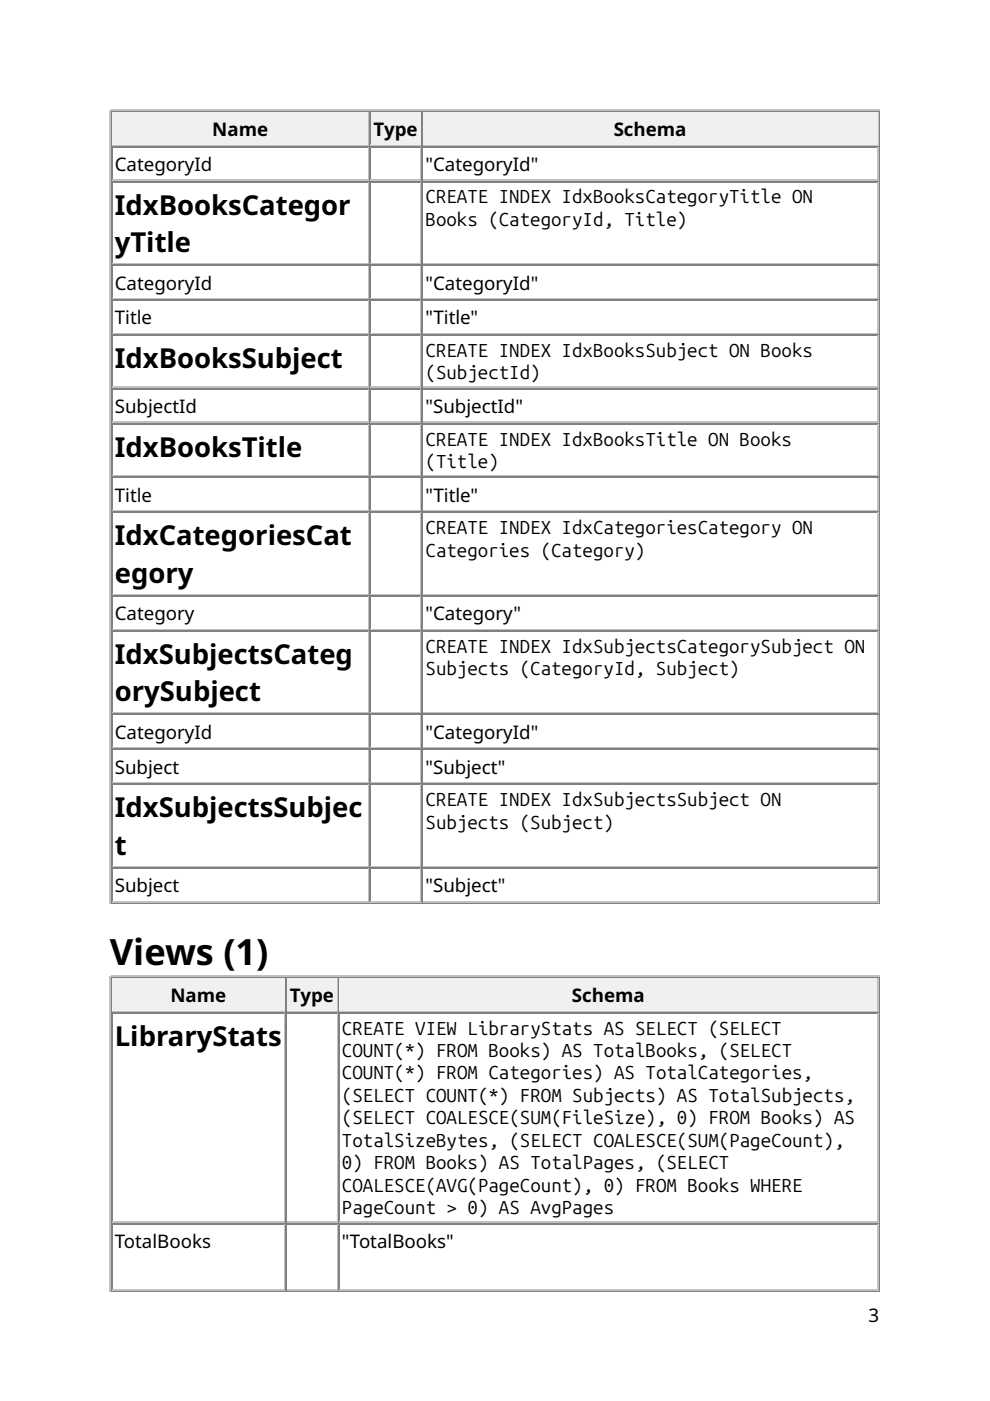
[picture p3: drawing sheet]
<svg xmlns="http://www.w3.org/2000/svg" width="210mm" height="297mm" viewBox="0 0 210 297" stroke-linecap="round" stroke-linejoin="round" font-family="sans-serif">
<defs><g id="words">
<text font-size="7.7" x="23.3" y="204.5">Views (1)</text>
<g font-size="5.8">
<text x="24.3" y="45.5">IdxBooksCategor</text>
<text x="24.3" y="53.4">yTitle</text>
<text x="24.3" y="78.1">IdxBooksSubject</text>
<text x="24.3" y="96.8">IdxBooksTitle</text>
<text x="24.3" y="115.6">IdxCategoriesCat</text>
<text x="24.3" y="123.6">egory</text>
<text x="24.3" y="140.8">IdxSubjectsCateg</text>
<text x="24.3" y="148.7">orySubject</text>
<text x="24.3" y="173.3">IdxSubjectsSubjec</text>
<text x="24.3" y="181.2">t</text>
<text x="24.3" y="221.7">LibraryStats</text>
</g>
<g font-size="4">
<text x="45" y="28.8">Name</text>
<text x="79.2" y="28.8">Type</text>
<text x="130.1" y="28.8">Schema</text>
<text x="24.3" y="36.2">CategoryId</text>
<text x="90.2" y="36.2">&quot;CategoryId&quot;</text>
<text x="90.2" y="43.1">CREATE INDEX IdxBooksCategoryTitle ON</text>
<text x="90.2" y="47.9">Books (CategoryId, Title)</text>
<text x="24.3" y="61.4">CategoryId</text>
<text x="90.2" y="61.4">&quot;CategoryId&quot;</text>
<text x="24.3" y="68.8">Title</text>
<text x="90.2" y="68.8">&quot;Title&quot;</text>
<text x="90.2" y="75.7">CREATE INDEX IdxBooksSubject ON Books</text>
<text x="90.2" y="80.4">(SubjectId)</text>
<text x="24.3" y="87.6">SubjectId</text>
<text x="90.2" y="87.6">&quot;SubjectId&quot;</text>
<text x="90.2" y="94.5">CREATE INDEX IdxBooksTitle ON Books</text>
<text x="90.2" y="99.2">(Title)</text>
<text x="24.3" y="106.4">Title</text>
<text x="90.2" y="106.4">&quot;Title&quot;</text>
<text x="90.2" y="113.2">CREATE INDEX IdxCategoriesCategory ON</text>
<text x="90.2" y="118">Categories (Category)</text>
<text x="24.3" y="131.5">Category</text>
<text x="90.2" y="131.5">&quot;Category&quot;</text>
<text x="90.2" y="138.4">CREATE INDEX IdxSubjectsCategorySubject ON</text>
<text x="90.2" y="143.1">Subjects (CategoryId, Subject)</text>
<text x="24.3" y="156.6">CategoryId</text>
<text x="90.2" y="156.6">&quot;CategoryId&quot;</text>
<text x="24.3" y="164">Subject</text>
<text x="90.2" y="164">&quot;Subject&quot;</text>
<text x="90.2" y="170.9">CREATE INDEX IdxSubjectsSubject ON</text>
<text x="90.2" y="175.7">Subjects (Subject)</text>
<text x="24.3" y="189.2">Subject</text>
<text x="90.2" y="189.2">&quot;Subject&quot;</text>
<text x="36.1" y="212.5">Name</text>
<text x="61.5" y="212.5">Type</text>
<text x="121.3" y="212.5">Schema</text>
<text x="72.5" y="219.3">CREATE VIEW LibraryStats AS SELECT (SELECT</text>
<text x="72.5" y="224.1">COUNT(*) FROM Books) AS TotalBooks, (SELECT</text>
<text x="72.5" y="228.9">COUNT(*) FROM Categories) AS TotalCategories,</text>
<text x="72.5" y="233.6">(SELECT COUNT(*) FROM Subjects) AS TotalSubjects,</text>
<text x="72.5" y="238.4">(SELECT COALESCE(SUM(FileSize), 0) FROM Books) AS</text>
<text x="72.5" y="243.2">TotalSizeBytes, (SELECT COALESCE(SUM(PageCount),</text>
<text x="72.5" y="247.9">0) FROM Books) AS TotalPages, (SELECT</text>
<text x="72.5" y="252.7">COALESCE(AVG(PageCount), 0) FROM Books WHERE</text>
<text x="72.5" y="257.4">PageCount &gt; 0) AS AvgPages</text>
<text x="24.3" y="264.6">TotalBooks</text>
<text x="72.5" y="264.6">&quot;TotalBooks&quot;</text>
<text x="184.1" y="280.2">3</text>
</g>
</g></defs>
<path d="M23.4 23.3v168.3M23.5 23.4h163M23.8 30.8h54.5M78.2 23.8v6.9" fill="none" stroke="#c0c0c0" stroke-width=".26"/>
<path d="M23.7 23.5v7.5M23.8 23.7h54.5M186.4 23.5v167.8M23.5 191.4h163" fill="none" stroke="#808080" stroke-width=".26"/>
<g fill="#f0f0f0">
<path d="M23.8 23.8h54.3v6.9h-54.3z"/>
<path d="M45 24.3h11.9v5.9h-11.9z"/>
</g>
<path d="M78.4 23.5v7.5M78.6 23.7h10.8" fill="none" stroke="#808080" stroke-width=".26"/>
<path d="M78.6 30.8h10.8M89.3 23.8v6.9" fill="none" stroke="#c0c0c0" stroke-width=".26"/>
<g fill="#f0f0f0">
<path d="M78.6 23.8h10.6v6.9h-10.6z"/>
<path d="M79.1 24.3h9.5v5.9h-9.5z"/>
</g>
<path d="M89.6 23.5v7.5M89.7 23.7h96.6" fill="none" stroke="#808080" stroke-width=".26"/>
<path d="M89.7 30.8h96.6M186.1 23.8v6.9" fill="none" stroke="#c0c0c0" stroke-width=".26"/>
<g fill="#f0f0f0">
<path d="M89.7 23.8h96.3v6.9h-96.3z"/>
<path d="M129.9 24.3h15.9v5.9h-15.9z"/>
</g>
<g fill="none" stroke="#808080" stroke-width=".26">
<path d="M23.7 31v160.3M23.8 31.1h54.5M23.8 38.5h54.5M78.4 31v160.3M78.6 31.1h10.8M78.6 38.5h10.8M89.6 31v160.3M89.7 31.1h96.6M89.7 38.5h96.6M23.8 56.2h54.5M78.6 56.2h10.8M89.7 56.2h96.6"/>
<path d="M23.8 63.6h54.5M23.8 71h54.5M78.6 63.6h10.8M78.6 71h10.8M89.7 63.6h96.6M89.7 71h96.6M23.8 82.4h54.5M23.8 89.8h54.5M78.6 82.4h10.8M78.6 89.8h10.8M89.7 82.4h96.6M89.7 89.8h96.6"/>
<path d="M23.8 101.2h54.5M23.8 108.6h54.5M78.6 101.2h10.8M78.6 108.6h10.8M89.7 101.2h96.6M89.7 108.6h96.6M23.8 126.3h54.5M23.8 133.7h54.5M78.6 126.3h10.8M78.6 133.7h10.8M89.7 126.3h96.6M89.7 133.7h96.6"/>
<path d="M23.8 151.5h54.5M23.8 158.9h54.5M78.6 151.5h10.8M78.6 158.9h10.8M89.7 151.5h96.6M89.7 158.9h96.6M23.8 166.3h54.5M78.6 166.3h10.8M89.7 166.3h96.6M23.8 184h54.5M78.6 184h10.8M89.7 184h96.6"/>
<path d="M23.7 207.2v7.4M23.8 207.3h36.8M186.4 207.2v66.4M23.5 273.7h163"/>
</g>
<g fill="none" stroke="#c0c0c0" stroke-width=".26">
<path d="M23.8 38.2h54.5M78.2 31.2v6.9M78.2 38.6v17.2M78.6 38.2h10.8M89.3 31.2v6.9M89.3 38.6v17.2M89.7 38.2h96.6M186.1 31.2v6.9M186.1 38.6v17.2M23.8 56h54.5M78.2 56.4v6.8M78.6 56h10.8"/>
<path d="M89.3 56.4v6.8M89.7 56h96.6M186.1 56.4v6.8M23.8 63.4h54.5M23.8 70.8h54.5M78.2 63.8v6.8M78.2 71.2v10.8M78.6 63.4h10.8M78.6 70.8h10.8M89.3 63.8v6.8M89.3 71.2v10.8M89.7 63.4h96.6"/>
<path d="M89.7 70.8h96.6M186.1 63.8v6.8M186.1 71.2v10.8M23.8 82.2h54.5M23.8 89.6h54.5M78.2 82.5v6.9M78.2 90v10.8M78.6 82.2h10.8M78.6 89.6h10.8M89.3 82.5v6.9M89.3 90v10.8M89.7 82.2h96.6"/>
<path d="M89.7 89.6h96.6M186.1 82.5v6.9M186.1 90v10.8M23.8 100.9h54.5M23.8 108.3h54.5M78.2 101.3v6.9M78.2 108.7v17.2M78.6 100.9h10.8M78.6 108.3h10.8M89.3 101.3v6.9M89.3 108.7v17.2M89.7 100.9h96.6"/>
<path d="M89.7 108.3h96.6M186.1 101.3v6.9M186.1 108.7v17.2M23.8 126.1h54.5M23.8 133.5h54.5M78.2 126.5v6.9M78.2 133.9v17.2M78.6 126.1h10.8M78.6 133.5h10.8M89.3 126.5v6.9M89.3 133.9v17.2M89.7 126.1h96.6"/>
<path d="M89.7 133.5h96.6M186.1 126.5v6.9M186.1 133.9v17.2M23.8 151.2h54.5M23.8 158.6h54.5M78.2 151.6v6.9M78.2 159v6.9M78.6 151.2h10.8M78.6 158.6h10.8M89.3 151.6v6.9M89.3 159v6.9M89.7 151.2h96.6"/>
<path d="M89.7 158.6h96.6M186.1 151.6v6.9M186.1 159v6.9M23.8 166h54.5M78.2 166.4v17.2M78.6 166h10.8M89.3 166.4v17.2M89.7 166h96.6M186.1 166.4v17.2M23.8 183.8h54.5M23.8 191.2h54.5M78.2 184.1v6.9"/>
<path d="M78.6 183.8h10.8M78.6 191.2h10.8M89.3 184.1v6.9M89.7 183.8h96.6M89.7 191.2h96.6M186.1 184.1v6.9M23.4 206.9v66.9M23.5 207h163M23.8 214.4h36.8M60.5 207.4v6.9"/>
</g>
<g fill="#f0f0f0">
<path d="M23.8 207.4h36.5v6.9h-36.5z"/>
<path d="M36 208h12.2v5.8h-12.2z"/>
</g>
<path d="M60.7 207.2v7.4M60.9 207.3h10.8" fill="none" stroke="#808080" stroke-width=".26"/>
<path d="M60.9 214.4h10.8M71.6 207.4v6.9" fill="none" stroke="#c0c0c0" stroke-width=".26"/>
<g fill="#f0f0f0">
<path d="M60.9 207.4h10.5v6.9h-10.5z"/>
<path d="M61.4 208h9.5v5.8h-9.5z"/>
</g>
<path d="M71.8 207.2v7.4M72 207.3h114.3" fill="none" stroke="#808080" stroke-width=".26"/>
<path d="M72 214.4h114.3M186.1 207.4v6.9" fill="none" stroke="#c0c0c0" stroke-width=".26"/>
<g fill="#f0f0f0">
<path d="M72 207.4h114v6.9h-114z"/>
<path d="M121.2 208h15.6v5.8h-15.6z"/>
</g>
<path d="M23.7 214.6v59M23.8 214.7h36.8M60.7 214.6v59M60.9 214.7h10.8M71.8 214.6v59M72 214.7h114.3M23.8 259.4h36.8M60.9 259.4h10.8M72 259.4h114.3" fill="none" stroke="#808080" stroke-width=".26"/>
<path d="M60.5 214.8v44.2M71.6 214.8v44.2M186.1 214.8v44.2M23.8 259.2h36.8M60.5 259.6v13.7M60.9 259.2h10.8M71.6 259.6v13.7M72 259.2h114.3M186.1 259.6v13.7M23.8 273.4h36.8M60.9 273.4h10.8M72 273.4h114.3" fill="none" stroke="#c0c0c0" stroke-width=".26"/>
<use href="#words"/>
</svg>
